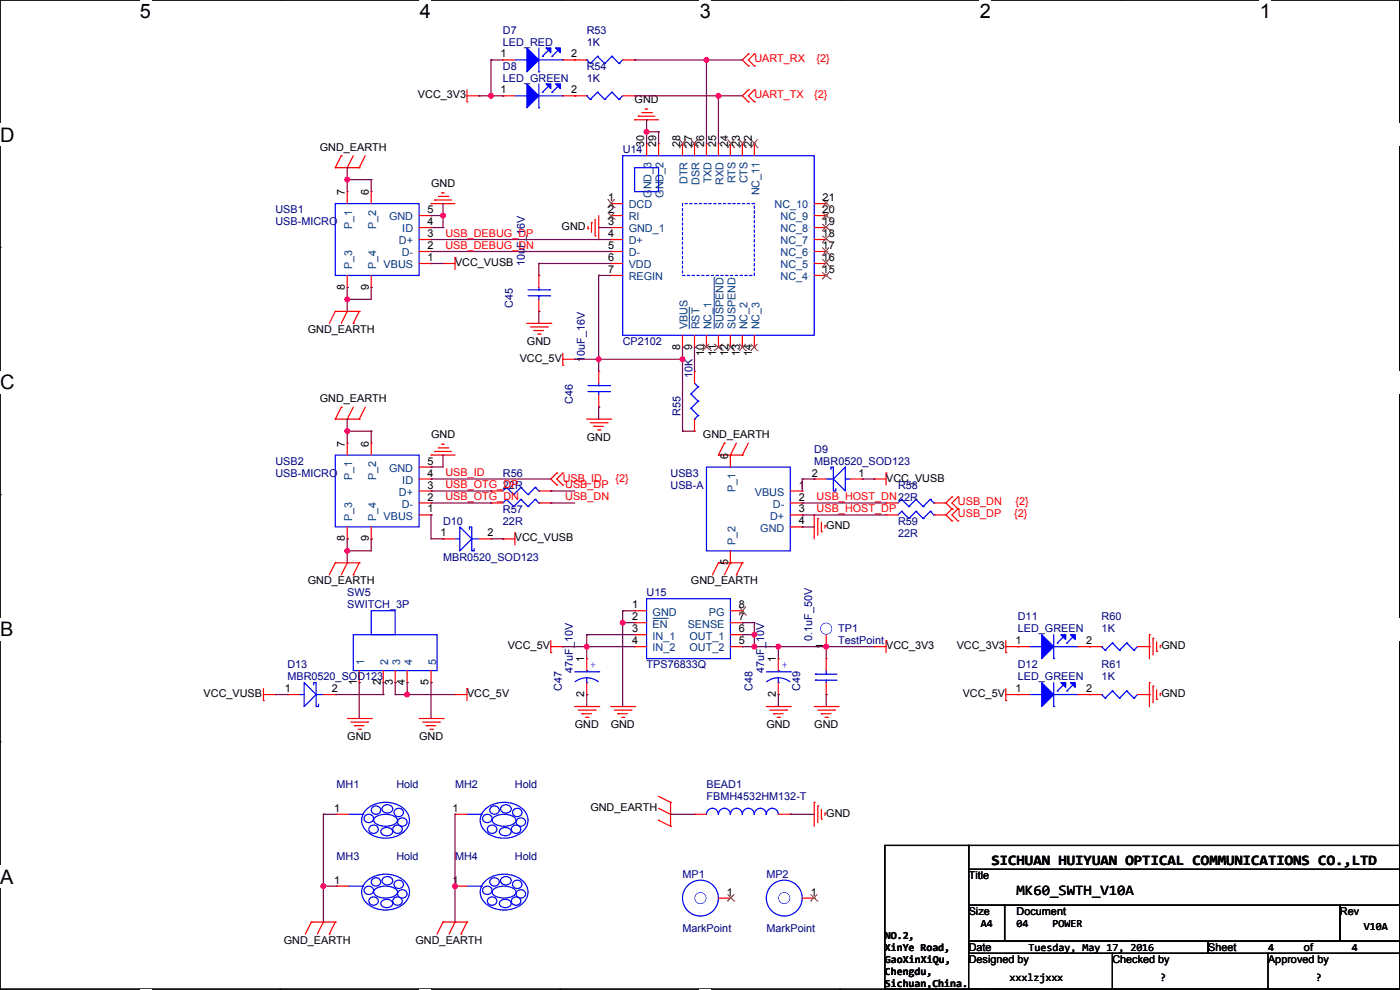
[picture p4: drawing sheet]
<svg xmlns="http://www.w3.org/2000/svg" width="297mm" height="210mm" viewBox="0 0 297 210" stroke-linecap="round" stroke-linejoin="round" font-family="sans-serif">
<defs><g id="words">
<g font-size="4.2">
<text x="29.7" y="3.8">5</text>
<text x="89.1" y="3.8">4</text>
<text x="148.5" y="3.8">3</text>
<text x="207.8" y="3.8">2</text>
<text x="267.2" y="3.8">1</text>
<text x="0" y="30.1">D</text>
<text x="0" y="82.5">C</text>
<text x="0" y="135">B</text>
<text x="0" y="187.4">A</text>
<text x="296.9" y="187.4">A</text>
</g>
<g font-size="3">
<text x="210.3" y="183.4">SICHUAN HUIYUAN OPTICAL COMMUNICATIONS CO.,LTD</text>
<text x="215.7" y="189.8">MK60_SWTH_V10A</text>
</g>
<g font-size="2.3" fill="#000080">
<text x="106.7" y="7.1">D7</text>
<text x="106.7" y="9.7">LED_RED</text>
<text x="124.5" y="7.1">R53</text>
<text x="124.5" y="9.7">1K</text>
<text x="106.7" y="14.8">D8</text>
<text x="106.7" y="17.3">LED_GREEN</text>
<text x="124.5" y="14.8">R54</text>
<text x="124.5" y="17.3">1K</text>
<text x="132.1" y="32.5">U14</text>
<text x="58.4" y="45.2">USB1</text>
<text x="58.4" y="47.8">USB-MICRO</text>
<text x="111.3" y="56.4" transform="rotate(-90 111.3 56.4)">10uF_16V</text>
<text x="108.8" y="65.3" transform="rotate(-90 108.8 65.3)">C45</text>
<text x="124" y="76.7" transform="rotate(-90 124 76.7)">10uF_16V</text>
<text x="132.1" y="73.2">CP2102</text>
<text x="146.9" y="80.3" transform="rotate(-90 146.9 80.3)">10K</text>
<text x="121.5" y="85.6" transform="rotate(-90 121.5 85.6)">C46</text>
<text x="144.4" y="88.1" transform="rotate(-90 144.4 88.1)">R55</text>
<text x="58.4" y="98.6">USB2</text>
<text x="58.4" y="101.1">USB-MICRO</text>
<text x="106.7" y="101.1">R56</text>
<text x="142.3" y="101.1">USB3</text>
<text x="172.7" y="96">D9</text>
<text x="172.7" y="98.6">MBR0520_SOD123</text>
<text x="106.7" y="103.7">22R</text>
<text x="142.3" y="103.7">USB-A</text>
<text x="190.5" y="103.7">R58</text>
<text x="94" y="111.3">D10</text>
<text x="106.7" y="108.7">R57</text>
<text x="106.7" y="111.3">22R</text>
<text x="190.5" y="111.3">R59</text>
<text x="190.5" y="113.8">22R</text>
<text x="94" y="118.9">MBR0520_SOD123</text>
<text x="73.7" y="126.5">SW5</text>
<text x="73.7" y="129.1">SWITCH_3P</text>
<text x="137.2" y="126.5">U15</text>
<text x="215.9" y="131.6">D11</text>
<text x="233.7" y="131.6">R60</text>
<text x="172.3" y="135.9" transform="rotate(-90 172.3 135.9)">0.1uF_50V</text>
<text x="177.8" y="134.1">TP1</text>
<text x="177.8" y="136.7">TestPoint</text>
<text x="215.9" y="134.1">LED_GREEN</text>
<text x="233.7" y="134.1">1K</text>
<text x="61" y="141.8">D13</text>
<text x="121.5" y="142.8" transform="rotate(-90 121.5 142.8)">47uF_10V</text>
<text x="137.2" y="141.8">TPS76833Q</text>
<text x="162.1" y="142.8" transform="rotate(-90 162.1 142.8)">47uF_10V</text>
<text x="215.9" y="141.8">D12</text>
<text x="233.7" y="141.8">R61</text>
<text x="61" y="144.3">MBR0520_SOD123</text>
<text x="119.2" y="146.6" transform="rotate(-90 119.2 146.6)">C47</text>
<text x="159.6" y="146.6" transform="rotate(-90 159.6 146.6)">C48</text>
<text x="169.8" y="146.6" transform="rotate(-90 169.8 146.6)">C49</text>
<text x="215.9" y="144.3">LED_GREEN</text>
<text x="233.7" y="144.3">1K</text>
<text x="71.4" y="167.2">MH1</text>
<text x="84.1" y="167.2">Hold</text>
<text x="96.5" y="167.2">MH2</text>
<text x="109.2" y="167.2">Hold</text>
<text x="149.9" y="167.2">BEAD1</text>
<text x="149.9" y="169.7">FBMH4532HM132-T</text>
<text x="71.4" y="182.4">MH3</text>
<text x="84.1" y="182.4">Hold</text>
<text x="96.5" y="182.4">MH4</text>
<text x="109.2" y="182.4">Hold</text>
<text x="144.8" y="186.2">MP1</text>
<text x="162.6" y="186.2">MP2</text>
<text x="144.8" y="197.6">MarkPoint</text>
<text x="162.6" y="197.6">MarkPoint</text>
</g>
<g font-size="2.3">
<text x="106.2" y="12.2">1</text>
<text x="121.2" y="12.2">2</text>
<text x="88.7" y="20.9">VCC_3V3</text>
<text x="106.2" y="19.8">1</text>
<text x="121.2" y="19.8">2</text>
<text x="134.6" y="21.9">GND</text>
<text x="67.8" y="32">GND_EARTH</text>
<text x="136.7" y="31.3" transform="rotate(-90 136.7 31.3)">30</text>
<text x="139.2" y="31.3" transform="rotate(-90 139.2 31.3)">29</text>
<text x="144.3" y="31.3" transform="rotate(-90 144.3 31.3)">28</text>
<text x="146.8" y="31.3" transform="rotate(-90 146.8 31.3)">27</text>
<text x="149.4" y="31.3" transform="rotate(-90 149.4 31.3)">26</text>
<text x="151.9" y="31.3" transform="rotate(-90 151.9 31.3)">25</text>
<text x="154.4" y="31.3" transform="rotate(-90 154.4 31.3)">24</text>
<text x="157" y="31.3" transform="rotate(-90 157 31.3)">23</text>
<text x="159.5" y="31.3" transform="rotate(-90 159.5 31.3)">22</text>
<text x="73.2" y="41.4" transform="rotate(-90 73.2 41.4)">7</text>
<text x="78.2" y="41.4" transform="rotate(-90 78.2 41.4)">6</text>
<text x="91.5" y="39.7">GND</text>
<text x="90.7" y="47.8">4</text>
<text x="90.7" y="45.2">5</text>
<text x="129" y="42.7">1</text>
<text x="129" y="45.2">2</text>
<text x="129" y="47.8">3</text>
<text x="174.5" y="47.8">19</text>
<text x="174.5" y="45.2">20</text>
<text x="174.5" y="42.7">21</text>
<text x="90.7" y="52.8">2</text>
<text x="90.7" y="50.3">3</text>
<text x="119.1" y="48.8">GND</text>
<text x="129" y="50.3">4</text>
<text x="129" y="52.8">5</text>
<text x="174.5" y="52.8">17</text>
<text x="174.5" y="50.3">18</text>
<text x="90.7" y="55.4">1</text>
<text x="96.5" y="56.4">VCC_VUSB</text>
<text x="129" y="55.4">6</text>
<text x="129" y="57.9">7</text>
<text x="174.5" y="57.9">15</text>
<text x="174.5" y="55.4">16</text>
<text x="73.2" y="61.5" transform="rotate(-90 73.2 61.5)">8</text>
<text x="78.2" y="61.5" transform="rotate(-90 78.2 61.5)">9</text>
<text x="65.3" y="70.6">GND_EARTH</text>
<text x="110.3" y="76.7">VCC_5V</text>
<text x="111.8" y="73.2">GND</text>
<text x="144.3" y="74.2" transform="rotate(-90 144.3 74.2)">8</text>
<text x="146.8" y="74.2" transform="rotate(-90 146.8 74.2)">9</text>
<text x="149.4" y="75.5" transform="rotate(-90 149.4 75.5)">10</text>
<text x="151.9" y="75.5" transform="rotate(-90 151.9 75.5)">11</text>
<text x="154.4" y="75.5" transform="rotate(-90 154.4 75.5)">12</text>
<text x="157" y="75.5" transform="rotate(-90 157 75.5)">13</text>
<text x="159.5" y="75.5" transform="rotate(-90 159.5 75.5)">14</text>
<text x="67.8" y="85.4">GND_EARTH</text>
<text x="73.2" y="94.8" transform="rotate(-90 73.2 94.8)">7</text>
<text x="78.2" y="94.8" transform="rotate(-90 78.2 94.8)">6</text>
<text x="91.5" y="93">GND</text>
<text x="124.5" y="93.5">GND</text>
<text x="149.1" y="93">GND_EARTH</text>
<text x="90.7" y="101.1">4</text>
<text x="90.7" y="98.6">5</text>
<text x="154.4" y="97.3" transform="rotate(-90 154.4 97.3)">6</text>
<text x="172.2" y="101.1">2</text>
<text x="182.1" y="101.1">1</text>
<text x="90.7" y="106.2">2</text>
<text x="90.7" y="103.6">3</text>
<text x="169.4" y="103.6">1</text>
<text x="169.4" y="106.2">2</text>
<text x="188" y="102.1">VCC_VUSB</text>
<text x="90.7" y="108.7">1</text>
<text x="93.5" y="113.8">1</text>
<text x="103.4" y="113.8">2</text>
<text x="169.4" y="108.7">3</text>
<text x="169.4" y="111.3">4</text>
<text x="175.3" y="112.3">GND</text>
<text x="73.2" y="114.8" transform="rotate(-90 73.2 114.8)">8</text>
<text x="78.2" y="114.8" transform="rotate(-90 78.2 114.8)">9</text>
<text x="109.2" y="114.8">VCC_VUSB</text>
<text x="154.4" y="119.9" transform="rotate(-90 154.4 119.9)">5</text>
<text x="65.3" y="124">GND_EARTH</text>
<text x="146.6" y="124">GND_EARTH</text>
<text x="134.1" y="129">1</text>
<text x="134.1" y="131.6">2</text>
<text x="156.7" y="131.6">7</text>
<text x="156.7" y="129">8</text>
<text x="107.7" y="137.7">VCC_5V</text>
<text x="134.1" y="134.1">3</text>
<text x="134.1" y="136.7">4</text>
<text x="156.7" y="136.7">5</text>
<text x="156.7" y="134.1">6</text>
<text x="174.8" y="137.7" transform="rotate(-90 174.8 137.7)">1</text>
<text x="188" y="137.7">VCC_3V3</text>
<text x="203" y="137.7">VCC_3V3</text>
<text x="215.4" y="136.7">1</text>
<text x="230.4" y="136.7">2</text>
<text x="246.4" y="137.7">GND</text>
<text x="124" y="140.5" transform="rotate(-90 124 140.5)">1</text>
<text x="164.6" y="140.5" transform="rotate(-90 164.6 140.5)">1</text>
<text x="43.2" y="147.9">VCC_VUSB</text>
<text x="60.5" y="146.8">1</text>
<text x="70.4" y="146.8">2</text>
<text x="75.7" y="145.3" transform="rotate(-90 75.7 145.3)">1</text>
<text x="80.8" y="145.3" transform="rotate(-90 80.8 145.3)">2</text>
<text x="83.3" y="145.3" transform="rotate(-90 83.3 145.3)">3</text>
<text x="85.9" y="145.3" transform="rotate(-90 85.9 145.3)">4</text>
<text x="90.9" y="145.3" transform="rotate(-90 90.9 145.3)">5</text>
<text x="99.1" y="147.9">VCC_5V</text>
<text x="124" y="147.8" transform="rotate(-90 124 147.8)">2</text>
<text x="164.6" y="147.8" transform="rotate(-90 164.6 147.8)">2</text>
<text x="204.2" y="147.9">VCC_5V</text>
<text x="215.4" y="146.8">1</text>
<text x="230.4" y="146.8">2</text>
<text x="246.4" y="147.9">GND</text>
<text x="121.9" y="154.5">GND</text>
<text x="129.6" y="154.5">GND</text>
<text x="162.6" y="154.5">GND</text>
<text x="172.7" y="154.5">GND</text>
<text x="73.7" y="157">GND</text>
<text x="88.9" y="157">GND</text>
<text x="70.9" y="172.2">1</text>
<text x="96" y="172.2">1</text>
<text x="125.2" y="172">GND_EARTH</text>
<text x="175.3" y="173.3">GND</text>
<text x="70.9" y="187.5">1</text>
<text x="96" y="187.5">1</text>
<text x="154.2" y="190">1</text>
<text x="172" y="190">1</text>
<text x="205.5" y="186.5">Title</text>
<text x="205.5" y="194.1">Size</text>
<text x="208" y="196.7">A4</text>
<text x="215.7" y="196.7">04</text>
<text x="215.7" y="194.1">Document</text>
<text x="223.3" y="196.7">POWER</text>
<text x="284.3" y="194.1">Rev</text>
<text x="289.3" y="197.2">V10A</text>
<text x="60.2" y="200.2">GND_EARTH</text>
<text x="88.2" y="200.2">GND_EARTH</text>
<text x="187.7" y="199.2">NO.2,</text>
<text x="187.7" y="201.8">XinYe Road,</text>
<text x="205.5" y="201.7">Date</text>
<text x="218.2" y="201.8">Tuesday, May 17, 2016</text>
<text x="256.3" y="201.7">Sheet</text>
<text x="269" y="201.8">4</text>
<text x="276.6" y="201.7">of</text>
<text x="286.8" y="201.8">4</text>
<text x="187.7" y="206.8">Chengdu,</text>
<text x="187.7" y="209.4">Sichuan,China.</text>
<text x="187.7" y="204.3">GaoXinXiQu,</text>
<text x="205.5" y="204.2">Designed by</text>
<text x="214.1" y="208.1">xxxlzjxxx</text>
<text x="236" y="204.2">Checked by</text>
<text x="246.1" y="208.1">?</text>
<text x="269" y="204.2">Approved by</text>
<text x="279.2" y="208.1">?</text>
</g>
<g font-size="2.3" fill="#f00">
<text x="160" y="13.2">UART_RX</text>
<text x="173.2" y="13.2">{2}</text>
<text x="160" y="20.9">UART_TX</text>
<text x="172.7" y="20.9">{2}</text>
<text x="94.5" y="50.2">USB_DEBUG_DP</text>
<text x="94.5" y="52.8">USB_DEBUG_DN</text>
<text x="94.5" y="101">USB_ID</text>
<text x="94.5" y="103.6">USB_OTG_DP</text>
<text x="94.5" y="106.1">USB_OTG_DN</text>
<text x="119.4" y="102.1">USB_ID</text>
<text x="119.9" y="106.1">USB_DN</text>
<text x="119.9" y="103.6">USB_DP</text>
<text x="130.6" y="102.1">{2}</text>
<text x="173.2" y="106.1">USB_HOST_DN22R</text>
<text x="203.2" y="107.2">USB_DN</text>
<text x="215.4" y="107.2">{2}</text>
<text x="173.2" y="108.7">USB_HOST_DP</text>
<text x="203.2" y="109.8">USB_DP</text>
<text x="215.2" y="109.8">{2}</text>
</g>
<g font-size="2.3" fill="#004080">
<text x="138.2" y="42" transform="rotate(-90 138.2 42)">GND_3</text>
<text x="140.8" y="42" transform="rotate(-90 140.8 42)">GND_2</text>
<text x="145.9" y="39" transform="rotate(-90 145.9 39)">DTR</text>
<text x="148.4" y="39.2" transform="rotate(-90 148.4 39.2)">DSR</text>
<text x="150.9" y="38.9" transform="rotate(-90 150.9 38.9)">TXD</text>
<text x="153.5" y="39.2" transform="rotate(-90 153.5 39.2)">RXD</text>
<text x="156" y="38.9" transform="rotate(-90 156 38.9)">RTS</text>
<text x="158.6" y="38.9" transform="rotate(-90 158.6 38.9)">CTS</text>
<text x="161.1" y="41.5" transform="rotate(-90 161.1 41.5)">NC_11</text>
<text x="82.5" y="46.8">GND</text>
<text x="133.4" y="44.2">DCD</text>
<text x="133.4" y="46.8">RI</text>
<text x="164.3" y="44.2">NC_10</text>
<text x="165.6" y="46.8">NC_9</text>
<text x="74.7" y="48.6" transform="rotate(-90 74.7 48.6)">P_1</text>
<text x="79.8" y="48.6" transform="rotate(-90 79.8 48.6)">P_2</text>
<text x="84.6" y="51.8">D+</text>
<text x="85.3" y="49.3">ID</text>
<text x="133.4" y="49.3">GND_1</text>
<text x="133.4" y="51.8">D+</text>
<text x="165.6" y="51.8">NC_7</text>
<text x="165.6" y="49.3">NC_8</text>
<text x="74.7" y="57.2" transform="rotate(-90 74.7 57.2)">P_3</text>
<text x="79.8" y="57.2" transform="rotate(-90 79.8 57.2)">P_4</text>
<text x="81.4" y="56.9">VBUS</text>
<text x="85.2" y="54.4">D-</text>
<text x="133.4" y="54.4">D-</text>
<text x="133.4" y="56.9">VDD</text>
<text x="133.4" y="59.5">REGIN</text>
<text x="165.6" y="59.5">NC_4</text>
<text x="165.6" y="56.9">NC_5</text>
<text x="165.6" y="54.4">NC_6</text>
<text x="145.9" y="69.9" transform="rotate(-90 145.9 69.9)">VBUS</text>
<text x="148.4" y="69.9" transform="rotate(-90 148.4 69.9)">RST</text>
<text x="150.9" y="69.9" transform="rotate(-90 150.9 69.9)">NC_1</text>
<text x="153.5" y="69.9" transform="rotate(-90 153.5 69.9)">SUSPEND</text>
<text x="156" y="69.9" transform="rotate(-90 156 69.9)">SUSPEND</text>
<text x="158.6" y="69.9" transform="rotate(-90 158.6 69.9)">NC_2</text>
<text x="161.1" y="69.9" transform="rotate(-90 161.1 69.9)">NC_3</text>
<text x="74.7" y="101.9" transform="rotate(-90 74.7 101.9)">P_1</text>
<text x="79.8" y="101.9" transform="rotate(-90 79.8 101.9)">P_2</text>
<text x="82.5" y="100.1">GND</text>
<text x="84.6" y="105.2">D+</text>
<text x="85.2" y="107.7">D-</text>
<text x="85.3" y="102.6">ID</text>
<text x="156" y="104.4" transform="rotate(-90 156 104.4)">P_1</text>
<text x="160.1" y="105.2">VBUS</text>
<text x="164" y="107.7">D-</text>
<text x="74.7" y="110.5" transform="rotate(-90 74.7 110.5)">P_3</text>
<text x="79.8" y="110.5" transform="rotate(-90 79.8 110.5)">P_4</text>
<text x="81.4" y="110.3">VBUS</text>
<text x="161.3" y="112.8">GND</text>
<text x="163.4" y="110.3">D+</text>
<text x="156" y="115.6" transform="rotate(-90 156 115.6)">P_2</text>
<text x="138.4" y="130.6">GND</text>
<text x="150.4" y="130.6">PG</text>
<text x="138.4" y="133.1">EN</text>
<text x="138.4" y="135.7">IN_1</text>
<text x="145.9" y="133.1">SENSE</text>
<text x="146.3" y="135.7">OUT_1</text>
<text x="77.3" y="141" transform="rotate(-90 77.3 141)">1</text>
<text x="82.4" y="141" transform="rotate(-90 82.4 141)">2</text>
<text x="84.9" y="141" transform="rotate(-90 84.9 141)">3</text>
<text x="87.4" y="141" transform="rotate(-90 87.4 141)">4</text>
<text x="92.5" y="141" transform="rotate(-90 92.5 141)">5</text>
<text x="138.4" y="138.2">IN_2</text>
<text x="146.3" y="138.2">OUT_2</text>
</g>
<g font-size="2.3" fill="#00f">
<text x="125.2" y="141.8">+</text>
<text x="165.9" y="141.8">+</text>
</g>
</g></defs>
<path d="M0 0h296.9v209.8h-296.9z" fill="none" stroke="#000" stroke-width=".25"/>
<g fill="#fff">
<path d="M29.7 0h2.3v4.7h-2.3z"/>
<path d="M29.7 209.8h2.3v.2h-2.3z"/>
</g>
<path d="M59.4 0h.1M59.4 209.8h.1" fill="none" stroke="#000" stroke-width=".25"/>
<g fill="#fff">
<path d="M89.1 0h2.3v4.7h-2.3z"/>
<path d="M89.1 209.8h2.3v.2h-2.3z"/>
</g>
<path d="M118.8 0h.1M118.8 209.8h.1" fill="none" stroke="#000" stroke-width=".25"/>
<g fill="#fff">
<path d="M148.5 0h2.3v4.7h-2.3z"/>
<path d="M148.5 209.8h2.3v.2h-2.3z"/>
</g>
<path d="M178.2 0h.1M178.2 209.8h.1" fill="none" stroke="#000" stroke-width=".25"/>
<g fill="#fff">
<path d="M207.8 0h2.4v4.7h-2.4z"/>
<path d="M207.8 209.8h2.4v.2h-2.4z"/>
</g>
<path d="M237.5 0h.1M237.5 209.8h.1" fill="none" stroke="#000" stroke-width=".25"/>
<g fill="#fff">
<path d="M267.2 0h2.4v4.7h-2.4z"/>
<path d="M267.2 209.8h2.4v.2h-2.4z"/>
<path d="M0 26.2h3.1v4.8h-3.1z"/>
<path d="M296.9 26.2l.1 4.8z"/>
<path d="M0 78.7h3.1v4.7h-3.1z"/>
<path d="M296.9 78.7l.1 4.7z"/>
</g>
<path d="M0 52.5h.1M296.9 52.5h.1" fill="none" stroke="#000" stroke-width=".25"/>
<g fill="#fff">
<path d="M0 131.1h2.8v4.8h-2.8z"/>
<path d="M296.9 131.1l.1 4.8z"/>
</g>
<path d="M0 104.9h.1M296.9 104.9h.1" fill="none" stroke="#000" stroke-width=".25"/>
<g fill="#fff">
<path d="M0 183.6h2.8v4.7h-2.8z"/>
<path d="M296.9 183.6l.1 4.7z"/>
</g>
<g fill="none" stroke="#000" stroke-width=".25">
<path d="M0 157.4h.1M296.9 157.4h.1M187.7 179.3h17.8v30.5h-17.8zM205.5 179.3h91.4v5.1h-91.4zM205.5 184.4h91.4v7.6h-91.4zM205.5 192h7.6v7.7h-7.6zM205.5 199.7h50.8v2.5h-50.8zM213.1 192h71.1v7.7h-71.1zM256.3 199.7h40.6v2.5h-40.6zM284.2 192h12.7v7.7h-12.7zM236 209.8h.1M236 202.2v7.6"/>
<path d="M269 209.8h.1M269 202.2v7.6M296.9 202.2v7.6h-91.4"/>
</g>
<g fill="none" stroke="#f00" stroke-width=".25">
<path d="M99.1 19.1v2.5M106.7 12.7h.1M106.7 12.7h2.5M119.4 12.7h5.1M121.9 12.7h.1M132.1 12.7h2.5M134.6 12.7h.1M158.8 19.1h.1M158.8 11.4h.1M158.8 14h.1M158.8 19.1l-1.3 1.2 1.3 1.3M158.8 11.4l-1.3 1.3 1.3 1.3"/>
<path d="M160 19.1h.1M160 14h.1M160 11.4h.1M160 19.1l-1.2 1.2 1.2 1.3M160 11.4l-1.2 1.3 1.2 1.3M71.1 35.6h.1M71.1 35.6h5.1M72.4 33h.1M72.4 33l-1.3 2.6M73.7 35.6h.1M74.9 33l-1.2 2.6M76.2 35.6h.1"/>
<path d="M77.5 33l-1.3 2.6M99.1 21.6h.1M99.1 20.3h2.5M101.6 20.3h.1M106.7 20.3h.1M106.7 20.3h2.5M119.4 20.3h5.1M121.9 20.3h.1M132.1 20.3h2.5M134.6 25.4h.1M134.6 20.3h.1M134.6 25.4h5.1"/>
<path d="M135.4 24.6h.1M135.4 24.6h3.5M136.2 23.9h2M136.9 23.1h.1M136.9 23.1h.5M137.2 30.5h.1M137.2 30.5v2.5M138.2 23.9h.1M139.7 30.5h.1M139.7 30.5v2.5M144.8 30.5h.1M144.8 30.5v2.5"/>
<path d="M147.3 30.5h.1M147.3 30.5v2.5M149.9 30.5h.1M149.9 30.5v2.5M152.4 30.5h.1M152.4 30.5v2.5M155 30.5h.1M155 30.5v2.5M157.5 30.5h.1M157.5 30.5v2.5M158.8 21.6h.1M160 21.6h.1"/>
<path d="M160 30.5h.1M160 30.5v2.5M73.7 40.7h.1M73.7 40.7v2.5M73.7 58.4v2.6M78.8 40.7h.1M78.8 40.7v2.5M78.8 58.4v2.6M88.9 55.9h2.6M88.9 53.4h2.6M88.9 50.8h2.6M88.9 48.3h2.6"/>
<path d="M88.9 45.7h2.6M91.5 43.2h.1M91.5 55.9h.1M91.5 53.4h.1M91.5 50.8h.1M91.5 48.3h.1M91.5 45.7h.1M91.5 43.2h5M92.2 42.4h.1M92.2 42.4h3.6M93 41.7h2M93.7 40.9h.1"/>
<path d="M93.7 40.9h.5M94 55.9h.1M94 55.9h2.5M95 41.7h.1M96.5 54.6h.1M96.5 54.6v2.6M114.3 58.4h.1M114.3 58.4v2.6M124.7 48.5h.1M124.7 48v.5M125.5 47.3h.1M125.5 47.3v2"/>
<path d="M126.2 50h.1M126.2 46.5v3.5M127 50.8h.1M127 45.7v5.1M129.6 43.2h.1M129.6 45.7h.1M129.6 48.3h.1M129.6 50.8h.1M129.6 53.4h.1M129.6 55.9h.1M129.6 58.4h.1M129.6 43.2h2.5"/>
<path d="M129.6 55.9h2.5M129.6 53.4h2.5M129.6 50.8h2.5M129.6 48.3h2.5M129.6 45.7h2.5M129.6 58.4h2.5M172.7 43.2h2.6M172.7 55.9h2.6M172.7 53.4h2.6M172.7 50.8h2.6M172.7 48.3h2.6M172.7 45.7h2.6"/>
<path d="M172.7 58.4h2.6M175.3 58.4h.1M175.3 55.9h.1M175.3 53.4h.1M175.3 50.8h.1M175.3 48.3h.1M175.3 45.7h.1M175.3 43.2h.1M71.1 66.1h.1M71.1 66.1l-1.2 2.5M71.1 66.1h5.1M73.7 66.1h.1"/>
<path d="M73.7 61h.1M73.7 66.1l-1.3 2.5M74.9 68.6h.1M76.2 66.1h.1M76.2 66.1l-1.3 2.5M78.8 61h.1M111.8 68.6h5.1M112.5 69.4h3.6M113.3 70.1h.1M113.3 70.1h2M114.1 70.9h.5M114.3 66.1h.1"/>
<path d="M114.3 63.5v2.6M114.6 70.9h.1M116.1 69.4h.1M116.9 68.6h.1M119.4 77.5h.1M119.4 76.2h2.5M119.4 74.9v2.6M121.9 76.2h.1M127 78.8h.1M127 78.8v2.5M144.8 73.7h.1M144.8 71.1v2.6"/>
<path d="M147.3 78.8h.1M147.3 73.7h.1M147.3 71.1v2.6M147.3 78.8v2.5M149.9 73.7h.1M149.9 71.1v2.6M152.4 73.7h.1M152.4 71.1v2.6M155 73.7h.1M155 71.1v2.6M157.5 73.7h.1M157.5 71.1v2.6"/>
<path d="M160 73.7h.1M160 71.1v2.6M71.1 88.9h.1M71.1 88.9h5.1M72.4 86.4h.1M72.4 86.4l-1.3 2.5M73.7 88.9h.1M73.7 94h.1M73.7 94v2.5M74.9 86.4l-1.2 2.5M76.2 88.9h.1M77.5 86.4l-1.3 2.5"/>
<path d="M78.8 94h.1M78.8 94v2.5M88.9 99.1h2.6M91.5 96.5h.1M91.5 99.1h.1M91.5 96.5h5M92.2 95.8h.1M92.2 95.8h3.6M93 95h2M93.7 94.2h.1M93.7 94.2h.5M95 95h.1"/>
<path d="M124.5 88.9h5.1M125.2 89.7h3.6M126 90.4h.1M126 90.4h2M126.8 91.2h.5M127 86.4h.1M127 83.8v2.6M127.3 91.2h.1M128.8 89.7h.1M129.6 88.9h.1M147.3 91.5h.1M147.3 88.9v2.6"/>
<path d="M152.4 96.5h.1M152.4 96.5h5.1M153.7 94h.1M153.7 94l-1.3 2.5M155 96.5h.1M155 96.5v2.6M156.2 94l-1.2 2.5M157.5 96.5h.1M158.8 94l-1.3 2.5M71.1 119.4h.1M71.1 119.4l-1.2 2.5M71.1 119.4h5.1"/>
<path d="M73.7 119.4h.1M73.7 114.3h.1M73.7 119.4l-1.3 2.5M73.7 111.8v2.5M76.2 119.4h.1M76.2 119.4l-1.3 2.5M78.8 114.3h.1M78.8 111.8v2.5M88.9 101.6h2.6M88.9 104.2h2.6M88.9 106.7h2.6M88.9 109.2h2.6"/>
<path d="M91.5 109.2h.1M91.5 106.7h.1M91.5 104.2h.1M91.5 101.6h.1M94 114.3h.1M94 114.3h2.5M101.6 114.3h2.6M104.2 104.2h.1M104.2 106.7h.1M104.2 114.3h.1M104.2 104.2h2.5M104.2 106.7h2.5"/>
<path d="M106.7 114.3h.1M106.7 114.3h2.5M109.2 113h.1M109.2 113v2.6M114.3 104.2h2.6M114.3 106.7h2.6M116.9 104.2h.1M116.9 106.7h.1M118.1 100.3h.1M118.1 102.9h.1M118.1 100.3l-1.2 1.3 1.2 1.3M119.4 102.9h.1"/>
<path d="M119.4 100.3h.1M119.4 100.3l-1.3 1.3 1.3 1.3M152.4 119.4h.1M152.4 119.4h5.1M152.4 119.4l-1.3 2.5M155 119.4h.1M155 119.4l-1.3 2.5M155 116.9v2.5M157.5 119.4h.1M157.5 119.4l-1.3 2.5M167.7 104.2h2.5M167.7 106.7h2.5"/>
<path d="M167.7 109.2h2.5M167.7 111.8h2.5M170.2 104.2h.1M170.2 106.7h.1M170.2 109.2h.1M170.2 111.8h.1M172.7 109.2h.1M172.7 101.6h.1M172.7 109.2v5.1M172.7 101.6h2.6M173.5 110h.1M173.5 110v3.5"/>
<path d="M174.3 112.8h.1M174.3 110.8v2M175 111.5h.1M175 111.5v.5M180.4 101.6h2.5M182.9 101.6h.1M185.4 101.6h.1M185.4 101.6h2.6M188 100.3h.1M188 106.7h.1M188 109.2h.1M188 100.3v2.6"/>
<path d="M188 106.7h2.5M188 109.2h2.5M198.1 106.7h2.6M198.1 109.2h2.6M200.7 106.7h.1M200.7 109.2h.1M200.7 106.7l1.2 1.3M200.7 109.2l1.2 1.3M201.9 105.4h.1M201.9 108h.1M201.9 110.5h.1M201.9 105.4l-1.2 1.3"/>
<path d="M201.9 108l-1.2 1.2M203.2 108h.1M203.2 105.4h.1M203.2 110.5h.1M203.2 105.4l-1.3 1.3 1.3 1.3M203.2 108l-1.3 1.2 1.3 1.3M74.9 121.9h.1M116.9 138.4h.1M116.9 137.2h2.5M116.9 135.9v2.5M119.4 137.2h.1M124.5 139.7h.1"/>
<path d="M124.5 139.7v2.6M134.6 129.6h.1M134.6 132.1h.1M134.6 134.6h.1M134.6 137.2h.1M134.6 137.2h2.6M134.6 129.6h2.6M134.6 132.1h2.6M134.6 134.6h2.6M155 137.2h2.5M155 129.6h2.5M155 132.1h2.5"/>
<path d="M155 134.6h2.5M156.2 121.9h.1M157.5 137.2h.1M157.5 134.6h.1M157.5 132.1h.1M157.5 129.6h.1M165.1 139.7h.1M165.1 139.7v2.6M175.3 137.2h.1M175.3 139.7h.1M175.3 134.6v2.6M175.3 139.7v2.6"/>
<path d="M185.4 137.2h.1M185.4 137.2h2.6M188 135.9h.1M188 135.9v2.5M213.4 138.4h.1M213.4 137.2h5.1M213.4 135.9v2.5M215.9 137.2h.1M228.6 137.2h5.1M231.2 137.2h.1M241.3 137.2h2.6M243.9 134.6h.1"/>
<path d="M243.9 137.2h.1M243.9 134.6v5.1M244.6 135.4h.1M244.6 135.4v3.5M245.4 138.2h.1M245.4 136.2v2M246.1 136.9h.1M246.1 136.9v.5M55.9 148.6h.1M55.9 147.3h2.5M55.9 146.1v2.5M58.4 147.3h.1"/>
<path d="M61 147.3h.1M61 147.3h2.5M68.6 147.3h2.5M71.1 147.3h.1M73.7 152.4h5.1M74.4 153.2h3.6M75.2 153.9h.1M75.2 153.9h2M76 154.7h.5M76.2 144.8h.1M76.2 142.3v2.5M76.5 154.7h.1"/>
<path d="M78 153.2h.1M78.8 152.4h.1M81.3 144.8h.1M81.3 142.3v2.5M83.8 144.8h.1M83.8 142.3v2.5M86.4 144.8h.1M86.4 142.3v2.5M88.9 152.4h5.1M89.7 153.2h3.5M90.4 153.9h.1M90.4 153.9h2.1"/>
<path d="M91.2 154.7h.5M91.5 144.8h.1M91.5 142.3v2.5M91.7 154.7h.1M93.2 153.2h.1M94 152.4h.1M96.5 147.3h.1M96.5 147.3h2.6M99.1 146.1h.1M99.1 146.1v2.5M121.9 149.9h5.1M122.7 150.6h3.5"/>
<path d="M123.5 151.4h.1M123.5 151.4h2M124.2 152.2h.5M124.5 147.3h.1M124.5 144.8v2.5M124.7 152.2h.1M126.2 150.6h.1M127 149.9h.1M129.6 149.9h5M130.3 150.6h3.6M131.1 151.4h.1M131.1 151.4h2"/>
<path d="M131.8 152.2h.5M132.3 152.2h.1M133.9 150.6h.1M134.6 149.9h.1M162.6 149.9h5.1M163.3 150.6h3.6M164.1 151.4h.1M164.1 151.4h2M164.9 152.2h.5M165.1 147.3h.1M165.1 144.8v2.5M165.4 152.2h.1"/>
<path d="M166.9 150.6h.1M167.7 149.9h.1M172.7 149.9h5.1M173.5 150.6h3.5M174.3 151.4h.1M174.3 151.4h2M175 152.2h.5M175.3 147.3h.1M175.3 144.8v2.5M175.5 152.2h.1M177 150.6h.1M177.8 149.9h.1"/>
<path d="M213.4 148.6h.1M213.4 147.3h5.1M213.4 146.1v2.5M215.9 147.3h.1M228.6 147.3h5.1M231.2 147.3h.1M241.3 147.3h2.6M243.9 144.8h.1M243.9 147.3h.1M243.9 144.8v5.1M244.6 145.6h.1M244.6 145.6v3.5"/>
<path d="M245.4 148.3h.1M245.4 146.3v2M246.1 147.1h.1M246.1 147.1v.5M71.4 172.7h.1M71.4 172.7h2.5M96.5 172.7h.1M96.5 172.7h2.6M139.7 174h.1M139.7 168.9l2.6 1.3M139.7 174l2.6 1.3M139.7 171.5l2.6 1.2"/>
<path d="M142.3 170.2h.1M142.3 175.3h.1M142.3 172.7h.1M142.3 170.2v5.1M147.3 172.7h.1M147.3 172.7h2.6M165.1 172.7h2.6M167.7 172.7h.1M172.7 170.2h.1M172.7 170.2v5.1M173.5 171h.1M173.5 171v3.5"/>
<path d="M174.3 173.7h.1M174.3 171.7v2M175 172.5h.1M175 172.5v.5M66.1 195.6h.1M66.1 195.6h5M66.1 195.6l-1.3 2.5M68.6 195.6h.1M68.6 195.6l-1.3 2.5M69.9 198.1h.1M71.1 195.6h.1M71.1 195.6l-1.2 2.5"/>
<path d="M71.4 188h.1M71.4 188h2.5M94 195.6h.1M94 195.6l-1.3 2.5M94 195.6h5.1M96.5 195.6h.1M96.5 188h.1M96.5 195.6l-1.2 2.5M96.5 188h2.6M97.8 198.1h.1M99.1 195.6h.1M99.1 195.6l-1.3 2.5"/>
<path d="M152.4 190.5h2.6M155 190.5h.1M170.2 190.5h2.5M172.7 190.5h.1"/>
</g>
<g fill="none" stroke="#00f" stroke-width=".25">
<path d="M109.2 12.7h2.6M111.8 12.7h.1M114.3 15.3h.1M114.3 10.2v5.1M114.3 17.8v5.1M114.3 12.7h5.1M115.1 11.9h.1M115.1 19.6h.1M116.3 10.7l-1.2 1.2M116.3 18.3l-1.2 1.3M117.1 11.9h.1M117.1 19.6h.1"/>
<path d="M118.4 10.7l-1.3 1.2M118.4 18.3l-1.3 1.3M119.4 12.7h.1M124.5 12.7h.1M124.5 12.7l.7 .8M125.2 13.5h.1M126.8 11.9h.1M126.8 19.6h.1M126.8 11.9l1.5 1.6M126.8 11.9l-1.6 1.6M126.8 19.6l1.5 1.5M126.8 19.6l-1.6 1.5"/>
<path d="M128.3 13.5h.1M129.8 11.9h.1M129.8 19.6h.1M129.8 11.9l1.5 1.6M129.8 11.9l-1.5 1.6M129.8 19.6l1.5 1.5M129.8 19.6l-1.5 1.5M131.3 13.5h.1M132.1 12.7l-.8 .8M109.2 20.3h2.6M111.8 20.3h.1M114.3 22.9h.1"/>
<path d="M114.3 20.3h5.1M119.4 20.3h.1M124.5 20.3h.1M124.5 20.3l.7 .8M125.2 21.1h.1M128.3 21.1h.1M131.3 21.1h.1M132.1 33h40.6v38.1h-40.6zM132.1 20.3l-.8 .8M134.6 35.6h5.1v5.1h-5.1zM71.1 43.2h17.8v15.2h-17.8zM112 62.7h4.6"/>
<path d="M112 61.5h4.6M114.3 61.5h.1M114.3 62.7h.1M114.3 61v.5M114.3 62.7v.8M116.6 62.7h.1M116.6 61.5h.1M71.1 96.5h17.8v15.3h-17.8zM124.7 83.1h4.6M124.7 81.8h4.6M127 81.8h.1M127 83.1h.1"/>
<path d="M127 81.3v.5M127 83.1v.7M129.3 83.1h.1M129.3 81.8h.1M146.6 83.6h.1M146.6 86.6h.1M146.6 83.6l1.5 1.5M146.6 86.6l1.5 1.5M147.3 88.9h.1M147.3 81.3l.8 .8M148.1 82.1h.1M148.1 85.1h.1"/>
<path d="M148.1 88.1h.1M148.1 82.1l-1.5 1.5M148.1 85.1l-1.5 1.5M148.1 88.1l-.8 .8M149.9 99.1h17.8v17.8h-17.8zM176.3 99.6v-.5h.5v5.1h.5v-.6M96.5 114.3h1v-2.5l2.6 2.5M97.5 114.3v2.6l2.6-2.6M99.6 112.3v-.5h.5v5.1h.5v-.6M100.1 114.3h1.5M107.5 103.4h.1M107.5 105.9h.1"/>
<path d="M107.5 103.4l-.8 .8M107.5 103.4l1.5 1.5M107.5 105.9l-.8 .8M107.5 105.9l1.5 1.6M109 104.9h.1M109 107.5h.1M110.5 103.4h.1M110.5 105.9h.1M110.5 103.4l-1.5 1.5M110.5 103.4l1.5 1.5M110.5 105.9l-1.5 1.6M110.5 105.9l1.5 1.6"/>
<path d="M112 104.9h.1M112 107.5h.1M113.5 103.4h.1M113.5 105.9h.1M113.5 103.4l-1.5 1.5M113.5 103.4l.8 .8M113.5 105.9l-1.5 1.6M113.5 105.9l.8 .8M114.3 104.2h.1M114.3 106.7h.1M175.3 101.6h1.5M176.8 101.6l2.5 2.6v-2.6h1.1"/>
<path d="M176.8 101.6l2.5-2.5v2.5M191.3 105.9h.1M191.3 108.5h.1M191.3 105.9l-.8 .8M191.3 105.9l1.5 1.6M191.3 108.5l-.8 .7M191.3 108.5l1.5 1.5M192.8 107.5h.1M192.8 110h.1M194.3 105.9h.1M194.3 108.5h.1M194.3 105.9l-1.5 1.6"/>
<path d="M194.3 105.9l1.5 1.6M194.3 108.5l-1.5 1.5M194.3 108.5l1.5 1.5M195.8 107.5h.1M195.8 110h.1M197.4 105.9h.1M197.4 108.5h.1M197.4 105.9l-1.6 1.6M197.4 105.9l.7 .8M197.4 108.5l-1.6 1.5M197.4 108.5l.7 .7M198.1 106.7h.1"/>
<path d="M198.1 109.2h.1M74.9 134.6h17.8v7.7h-17.8zM78.8 129.6h5v5h-5zM137.2 127h17.8v12.7h-17.8zM218.5 137.2h2.5M221 137.2h.1M223.5 139.7h.1M223.5 134.6v5.1M223.5 137.2h5.1M224.3 136.4h.1M225.6 135.1l-1.3 1.3M226.3 136.4h.1"/>
<path d="M227.6 135.1l-1.3 1.3M228.6 137.2h.1M233.7 137.2h.1M233.7 137.2l.8 .7M234.5 137.9h.1M236 136.4h.1M236 136.4l1.5 1.5M236 136.4l-1.5 1.5M237.5 137.9h.1M239 136.4h.1M239 136.4l1.5 1.5M239 136.4l-1.5 1.5"/>
<path d="M240.5 137.9h.1M241.3 137.2l-.8 .7M63.5 147.3h1v-2.5l2.6 2.5M64.5 147.3v2.6l2.6-2.6M66.6 145.3v-.5h.5v5.1h.5v-.5M67.1 147.3h1.5M121.9 142.5h5.1M124.5 144.8h.1M124.5 142.3h.1M124.5 143.8l1.5 .3 .9 .5M124.5 143.8l-1.1 .1-1.4 .7M124.5 142.3v.2"/>
<path d="M124.5 143.8v1M127 142.5h.1M162.6 142.5h5.1M165.1 144.8h.1M165.1 142.3h.1M165.1 143.8l1.6 .3 .9 .5M165.1 143.8l-1 .1-1.5 .7M165.1 142.3v.2M165.1 143.8v1M167.7 142.5h.1M173 143h.1M173 144.3h.1"/>
<path d="M173 143h4.6M173 144.3h4.6M175.3 144.3h.1M175.3 143h.1M175.3 142.3v.7M175.3 144.3v.5M218.5 147.3h2.5M221 147.3h.1M223.5 149.9h.1M223.5 144.8v5.1M223.5 147.3h5.1M224.3 146.6h.1"/>
<path d="M225.6 145.3l-1.3 1.3M226.3 146.6h.1M227.6 145.3l-1.3 1.3M228.6 147.3h.1M233.7 147.3h.1M233.7 147.3l.8 .8M234.5 148.1h.1M236 146.6h.1M236 146.6l1.5 1.5M236 146.6l-1.5 1.5M237.5 148.1h.1M239 146.6h.1"/>
<path d="M239 146.6l1.5 1.5M239 146.6l-1.5 1.5M240.5 148.1h.1M241.3 147.3l-.8 .8M73.9 172.7h3.1M77 172.7h.1M77.5 173a.93 .93 0 0 1 1.5 0 .93 .93 0 0 1-.4 1.4 .92 .92 0 0 1-1.1-.2 .92 .92 0 0 1 0-1.2zM77.9 171.5a5.9 5.9 0 0 1 8.7 1.2 3.4 3.4 0 0 1-2.2 4.6 5.8 5.8 0 0 1-7.4-2 3.1 3.1 0 0 1 .9-3.8zM78.5 175.3a.93 .93 0 0 1 1.5 0 .93 .93 0 0 1-.4 1.4 .92 .92 0 0 1-1.1-.2 .92 .92 0 0 1 0-1.2zM79 171.2a.93 .93 0 0 1 1.5 0 .93 .93 0 0 1-.3 1.5 .92 .92 0 0 1-1.2-.3 .92 .92 0 0 1 0-1.2zM79.6 173.4a3.9 3.9 0 0 1 4.6 .3 .92 .92 0 0 1-.6 1.2 3.8 3.8 0 0 1-4.3-.6v-.3zM81 175.9a1.4 1.4 0 0 1 2.3 .5 1.35 1.35 0 0 1-1.3 .9 1.35 1.35 0 0 1-1.2-.9z"/>
<path d="M81.4 171a1.11 1.11 0 0 1 1.2-.2 1.11 1.11 0 0 1 .6 1.1 1.22 1.22 0 0 1-1.2 .6 1.22 1.22 0 0 1-1-.9zM83.6 175.3a.93 .93 0 0 1 1.5 0 .93 .93 0 0 1-.4 1.4 .92 .92 0 0 1-1.1-.2 .92 .92 0 0 1 0-1.2zM83.9 171.7a.93 .93 0 0 1 1.4 0 .93 .93 0 0 1-.3 1.5 .92 .92 0 0 1-1.2-.3 .92 .92 0 0 1 .1-1.2zM84.6 173.8a.93 .93 0 0 1 1.5 0 .93 .93 0 0 1-.4 1.4 .92 .92 0 0 1-1.1-.3 .92 .92 0 0 1 0-1.1zM99.1 172.7h3M102.1 172.7h.1M102.7 173a.93 .93 0 0 1 1.4 0 .93 .93 0 0 1-.3 1.4 .92 .92 0 0 1-1.2-.2 .92 .92 0 0 1 .1-1.2zM103.1 171.5a5.9 5.9 0 0 1 8.6 1.2 3.4 3.4 0 0 1-2.2 4.6 5.8 5.8 0 0 1-7.3-2 3.1 3.1 0 0 1 .9-3.8zM103.7 175.3a.93 .93 0 0 1 1.4 0 .93 .93 0 0 1-.3 1.4 .92 .92 0 0 1-1.2-.2 .92 .92 0 0 1 .1-1.2zM104.2 171.2a.93 .93 0 0 1 1.4 0 .93 .93 0 0 1-.3 1.5 .92 .92 0 0 1-1.2-.3 .92 .92 0 0 1 .1-1.2zM104.8 173.4a3.9 3.9 0 0 1 4.6 .3 .92 .92 0 0 1-.7 1.2 3.8 3.8 0 0 1-4.2-.6l-.1-.3zM106.2 175.9a1.4 1.4 0 0 1 2.3 .5 1.35 1.35 0 0 1-1.3 .9 1.35 1.35 0 0 1-1.3-.9z"/>
<path d="M106.5 171a1.11 1.11 0 0 1 1.3-.2 1.11 1.11 0 0 1 .6 1.1 1.22 1.22 0 0 1-1.2 .6 1.22 1.22 0 0 1-1-.9zM108.8 175.3a.93 .93 0 0 1 1.4 0 .93 .93 0 0 1-.3 1.4 .92 .92 0 0 1-1.2-.2 .92 .92 0 0 1 .1-1.2zM109 171.7a.93 .93 0 0 1 1.5 0 .93 .93 0 0 1-.4 1.5 .92 .92 0 0 1-1.1-.3 .92 .92 0 0 1 0-1.2zM109.8 173.8a.93 .93 0 0 1 1.4 0 .93 .93 0 0 1-.3 1.4 .92 .92 0 0 1-1.2-.3 .92 .92 0 0 1 .1-1.1zM149.9 172.7a1.27 1.27 0 0 1 1.3-1.2h-.1a1.26 1.26 0 0 1 1.3 1.2 1.27 1.27 0 0 1 1.3-1.2 1.26 1.26 0 0 1 1.2 1.2M155 172.7a1.27 1.27 0 0 1 1.2-1.2 1.26 1.26 0 0 1 1.3 1.2M157.5 172.7a1.27 1.27 0 0 1 1.3-1.2 1.26 1.26 0 0 1 1.2 1.2 1.27 1.27 0 0 1 1.3-1.2 1.26 1.26 0 0 1 1.3 1.2 1.27 1.27 0 0 1 1.3-1.2h-.1a1.26 1.26 0 0 1 1.3 1.2M73.9 188h3.1M77 188h.1M77.5 188.2a.93 .93 0 0 1 1.5 .1 .93 .93 0 0 1-.4 1.4 .92 .92 0 0 1-1.1-.3 .92 .92 0 0 1 0-1.2zM77.9 186.8a5.9 5.9 0 0 1 8.7 1.1 3.4 3.4 0 0 1-2.2 4.6 5.8 5.8 0 0 1-7.4-1.9 3.1 3.1 0 0 1 .9-3.8zM78.5 190.5a.93 .93 0 0 1 1.5 0 .93 .93 0 0 1-.4 1.5 .92 .92 0 0 1-1.1-.3 .92 .92 0 0 1 0-1.2z"/>
<path d="M79 186.5a.93 .93 0 0 1 1.5 0 .93 .93 0 0 1-.3 1.4 .92 .92 0 0 1-1.2-.3 .92 .92 0 0 1 0-1.1zM79.6 188.6a3.9 3.9 0 0 1 4.6 .3 .92 .92 0 0 1-.6 1.2 3.8 3.8 0 0 1-4.3-.5v-.4zM81 191.1a1.4 1.4 0 0 1 2.3 .5 1.35 1.35 0 0 1-1.3 .9 1.35 1.35 0 0 1-1.2-.9zM81.4 186.2a1.11 1.11 0 0 1 1.2-.2 1.11 1.11 0 0 1 .6 1.2 1.22 1.22 0 0 1-1.2 .5 1.22 1.22 0 0 1-1-.9zM83.6 190.5a.93 .93 0 0 1 1.5 0 .93 .93 0 0 1-.4 1.5 .92 .92 0 0 1-1.1-.3 .92 .92 0 0 1 0-1.2zM83.9 187a.93 .93 0 0 1 1.4 0 .93 .93 0 0 1-.3 1.4 .92 .92 0 0 1-1.2-.3 .92 .92 0 0 1 .1-1.1zM84.6 189a.93 .93 0 0 1 1.5 0 .93 .93 0 0 1-.4 1.4 .92 .92 0 0 1-1.1-.2 .92 .92 0 0 1 0-1.2zM99.1 188h3M102.1 188h.1M102.7 188.2a.93 .93 0 0 1 1.4 .1 .93 .93 0 0 1-.3 1.4 .92 .92 0 0 1-1.2-.3 .92 .92 0 0 1 .1-1.2zM103.1 186.8a5.9 5.9 0 0 1 8.6 1.1 3.4 3.4 0 0 1-2.2 4.6 5.8 5.8 0 0 1-7.3-1.9 3.1 3.1 0 0 1 .9-3.8zM103.7 190.5a.93 .93 0 0 1 1.4 0 .93 .93 0 0 1-.3 1.5 .92 .92 0 0 1-1.2-.3 .92 .92 0 0 1 .1-1.2z"/>
<path d="M104.2 186.5a.93 .93 0 0 1 1.4 0 .93 .93 0 0 1-.3 1.4 .92 .92 0 0 1-1.2-.3 .92 .92 0 0 1 .1-1.1zM104.8 188.6a3.9 3.9 0 0 1 4.6 .3 .92 .92 0 0 1-.7 1.2 3.8 3.8 0 0 1-4.2-.5l-.1-.4zM106.2 191.1a1.4 1.4 0 0 1 2.3 .5 1.35 1.35 0 0 1-1.3 .9 1.35 1.35 0 0 1-1.3-.9zM106.5 186.2a1.11 1.11 0 0 1 1.3-.2 1.11 1.11 0 0 1 .6 1.2 1.22 1.22 0 0 1-1.2 .5 1.22 1.22 0 0 1-1-.9zM108.8 190.5a.93 .93 0 0 1 1.4 0 .93 .93 0 0 1-.3 1.5 .92 .92 0 0 1-1.2-.3 .92 .92 0 0 1 .1-1.2zM109 187a.93 .93 0 0 1 1.5 0 .93 .93 0 0 1-.4 1.4 .92 .92 0 0 1-1.1-.3 .92 .92 0 0 1 0-1.1zM109.8 189a.93 .93 0 0 1 1.4 0 .93 .93 0 0 1-.3 1.4 .92 .92 0 0 1-1.2-.2 .92 .92 0 0 1 .1-1.2z"/>
<circle cx="175.3" cy="133.4" r="1.26"/>
<circle cx="148.6" cy="190.5" r="3.8"/>
<circle cx="148.6" cy="190.5" r="1.26"/>
<circle cx="166.4" cy="190.5" r="3.8"/>
<circle cx="166.4" cy="190.5" r="1.26"/>
</g>
<g fill="none" stroke="#804000" stroke-width=".21">
<path d="M144.1 31.3h.1M144.1 29.6l1.4 1.7M145.5 31.3h.1M145.5 29.6l-1.4 1.7M146.6 31.3h.1M146.6 29.6l1.4 1.7M148 31.3h.1M148 29.6l-1.4 1.7M154.3 31.3h.1M154.3 29.6l1.5 1.7M155.8 31.3h.1M155.8 29.6l-1.5 1.7"/>
<path d="M156.8 31.3h.1M156.8 29.6l1.4 1.7M158.2 31.3h.1M158.2 29.6l-1.4 1.7M159.3 31.3h.1M159.3 29.6l1.4 1.7M160.7 31.3h.1M160.7 29.6l-1.4 1.7M128.9 44h.1M128.9 46.5h.1M128.9 42.3l1.5 1.7M128.9 45.1l1.5 1.4"/>
<path d="M130.4 44h.1M130.4 46.5h.1M130.4 42.3l-1.5 1.7M130.4 45.1l-1.5 1.4M174.4 59.2h.1M174.4 56.7h.1M174.4 54.2h.1M174.4 51.4h.1M174.4 49h.1M174.4 46.5h.1M174.4 44h.1M174.4 57.8l1.8 1.4"/>
<path d="M174.4 55l1.8 1.7M174.4 52.5l1.8 1.7M174.4 50l1.8 1.4M174.4 47.5l1.8 1.5M174.4 45.1l1.8 1.4M174.4 42.3l1.8 1.7M175.9 47.5l-1.5 1.5M175.9 57.8l-1.5 1.4M175.9 55l-1.5 1.7M175.9 52.5l-1.5 1.7M175.9 50l-1.5 1.4M175.9 45.1l-1.5 1.4"/>
<path d="M175.9 42.3l-1.5 1.7M176.2 59.2h.1M176.2 56.7h.1M176.2 54.2h.1M176.2 51.4h.1M176.2 49h.1M176.2 46.5h.1M176.2 44h.1M149 74.4h.1M149 72.9l1.8 1.5M150.5 72.9l-1.5 1.5M150.8 74.4h.1"/>
<path d="M151.5 74.4h.1M151.5 72.9l1.8 1.5M153.3 74.4h.1M153.3 72.9l-1.8 1.5M154.3 74.4h.1M154.3 72.9l1.5 1.5M155.8 74.4h.1M155.8 72.9l-1.5 1.5M156.8 74.4h.1M156.8 72.9l1.4 1.5M158.2 74.4h.1M158.2 72.9l-1.4 1.5"/>
<path d="M159.3 74.4h.1M159.3 72.9l1.4 1.5M160.7 74.4h.1M160.7 72.9l-1.4 1.5M156.8 130.4h.1M156.8 128.7l1.4 1.7M158.2 130.4h.1M158.2 128.7l-1.4 1.7M154.3 191.1h.1M154.3 189.7l1.5 1.4M155.8 191.1h.1M155.8 189.7l-1.5 1.4"/>
<path d="M172 191.1h.1M172 189.7l1.4 1.4M173.4 191.1h.1M173.4 189.7l-1.4 1.4"/>
</g>
<g fill="#00f" stroke="#00f" stroke-width=".25">
<path d="M221 134.6l2.5 2.6-2.5 2.5z"/>
<path d="M225.1 134.6h1v1z"/>
<path d="M227.1 134.6h1v1z"/>
<path d="M111.8 10.2l2.5 2.5-2.5 2.6z"/>
<path d="M115.8 10.2h1.1v1z"/>
<path d="M117.9 10.2h1v1z"/>
<path d="M221 144.8l2.5 2.5-2.5 2.6z"/>
<path d="M225.1 144.8h1v1z"/>
<path d="M227.1 144.8h1v1z"/>
<path d="M111.8 17.8l2.5 2.5-2.5 2.6z"/>
<path d="M115.8 17.8h1.1v1z"/>
<path d="M117.9 17.8h1v1z"/>
</g>
<path d="M144.8 43.2h15.2v15.2h-15.2z" fill="none" stroke="#00f" stroke-width=".25" stroke-dasharray=".5 .5"/>
<path d="M151.5 58.8h.1M151.5 58.8v11M146.2 65.2h.1M146.2 65.2v4.6M138.5 131.2h3.1M141.6 131.2h.1" fill="none" stroke="#004080" stroke-width=".21"/>
<g fill="none" stroke="#800040" stroke-width=".25">
<path d="M104.2 12.7h.1M104.2 12.7h2.5M104.2 12.7v7.6M134.6 12.7h.1M134.6 12.7h22.9M149.9 12.7h.1M149.9 12.7v17.8M73.7 35.6h.1M73.7 38.1h.1M73.7 35.6v5.1M73.7 38.1h5.1M78.8 38.1h.1"/>
<path d="M78.8 38.1v2.6M101.6 20.3h.1M101.6 20.3h5.1M106.7 20.3h.1M134.6 20.3h22.9M137.2 25.4h.1M137.2 28h.1M137.2 25.4v5.1M137.2 28h2.5M139.7 28h.1M139.7 28v2.5M152.4 20.3h.1"/>
<path d="M152.4 20.3v10.2M91.5 50.8h.1M91.5 53.4h.1M91.5 55.9h.1M91.5 45.7h.1M91.5 50.8h38.1M91.5 53.4h38.1M91.5 55.9h2.5M91.5 45.7h2.5M91.5 48.3h2.5M94 43.2h.1M94 48.3h.1"/>
<path d="M94 45.7h.1M94 43.2v5.1M114.3 55.9h.1M114.3 55.9h15.3M114.3 55.9v2.5M127 58.4h.1M127 48.3h.1M127 58.4h2.6M127 58.4v20.4M127 48.3h2.6M73.7 61h.1M73.7 63.5h.1"/>
<path d="M73.7 61v5.1M78.8 61h.1M78.8 61v2.5h-5.1M114.3 66.1h.1M114.3 66.1v2.5M121.9 76.2h.1M121.9 76.2h22.9M127 76.2h.1M144.8 73.7h.1M144.8 76.2h.1M144.8 73.7v17.8M147.3 73.7h.1"/>
<path d="M147.3 73.7v5.1M73.7 88.9h.1M73.7 91.5h.1M73.7 88.9v5.1M73.7 91.5h5.1M78.8 91.5h.1M78.8 91.5v2.5M91.5 99.1h.1M94 96.5h.1M94 96.5v2.6h-2.5M127 86.4h.1M127 86.4v2.5"/>
<path d="M144.8 91.5h.1M144.8 91.5h2.5M73.7 114.3h.1M73.7 116.9h.1M73.7 114.3v5.1M78.8 114.3h.1M78.8 114.3v2.6h-5.1M91.5 101.6h.1M91.5 109.2h.1M91.5 109.2v5.1h2.5M91.5 104.2h12.7M91.5 106.7h12.7"/>
<path d="M91.5 101.6h25.4M94 114.3h.1M104.2 104.2h.1M104.2 106.7h.1M104.2 114.3h2.5M106.7 114.3h.1M116.9 106.7h.1M116.9 104.2h.1M116.9 104.2h5M116.9 106.7h5M170.2 106.7h.1M170.2 109.2h.1"/>
<path d="M170.2 111.8h.1M170.2 101.6h.1M170.2 106.7h17.8M170.2 101.6h2.5M170.2 109.2h17.8M170.2 111.8h2.5M170.2 101.6v2.6M172.7 101.6h.1M182.9 101.6h2.5M185.4 101.6h.1M119.4 137.2h.1M119.4 137.2h15.2"/>
<path d="M124.5 134.6h.1M124.5 137.2h.1M124.5 134.6v5.1M124.5 134.6h10.1M132.1 129.6h.1M132.1 132.1h.1M132.1 129.6h2.5M132.1 129.6v20.3M132.1 132.1h2.5M157.5 134.6h.1M157.5 132.1h.1M157.5 137.2h.1"/>
<path d="M157.5 137.2h27.9M157.5 134.6h2.5M157.5 132.1h2.5M160 132.1h.1M160 134.6h.1M160 137.2h.1M160 132.1v5.1M165.1 137.2h.1M165.1 137.2v2.5M175.3 137.2h.1M175.3 137.2v2.5M58.4 147.3h2.6"/>
<path d="M61 147.3h.1M71.1 147.3h10.2M76.2 144.8h.1M76.2 144.8v7.6M81.3 147.3h.1M81.3 144.8h.1M81.3 144.8v2.5M83.8 147.3h.1M83.8 144.8h.1M83.8 147.3h12.7M83.8 144.8v2.5M86.4 144.8h.1"/>
<path d="M86.4 147.3h.1M86.4 144.8v2.5M91.5 144.8h.1M91.5 144.8v7.6M124.5 147.3h.1M124.5 147.3v2.6M165.1 147.3h.1M165.1 147.3v2.6M175.3 147.3h.1M175.3 147.3v2.6M68.6 172.7h.1M68.6 172.7h2.8"/>
<path d="M68.6 172.7v22.9M96.5 172.7h.1M96.5 172.7v22.9M142.3 172.7h.1M142.3 172.7h5M167.7 172.7h.1M167.7 172.7h5M68.6 188h.1M68.6 188h2.8M96.5 188h.1"/>
</g>
<g fill="#f0f" stroke="#f0f" stroke-width=".25">
<circle cx="160" cy="137.2" r=".5"/>
<circle cx="160" cy="134.6" r=".5"/>
<circle cx="124.5" cy="137.2" r=".5"/>
<circle cx="165.1" cy="137.2" r=".5"/>
<circle cx="175.3" cy="137.2" r=".5"/>
<circle cx="132.1" cy="132.1" r=".5"/>
<circle cx="96.5" cy="188" r=".5"/>
<circle cx="68.6" cy="188" r=".5"/>
<circle cx="73.7" cy="63.5" r=".5"/>
<circle cx="73.7" cy="38.1" r=".5"/>
<circle cx="94" cy="45.7" r=".5"/>
<circle cx="137.2" cy="27.9" r=".5"/>
<circle cx="144.8" cy="76.2" r=".5"/>
<circle cx="149.9" cy="12.7" r=".5"/>
<circle cx="127" cy="76.2" r=".5"/>
<circle cx="152.4" cy="20.3" r=".5"/>
<circle cx="104.1" cy="20.3" r=".5"/>
<circle cx="86.4" cy="147.3" r=".5"/>
<circle cx="73.7" cy="116.8" r=".5"/>
<circle cx="73.7" cy="91.4" r=".5"/>
</g>
<use href="#words"/>
</svg>
